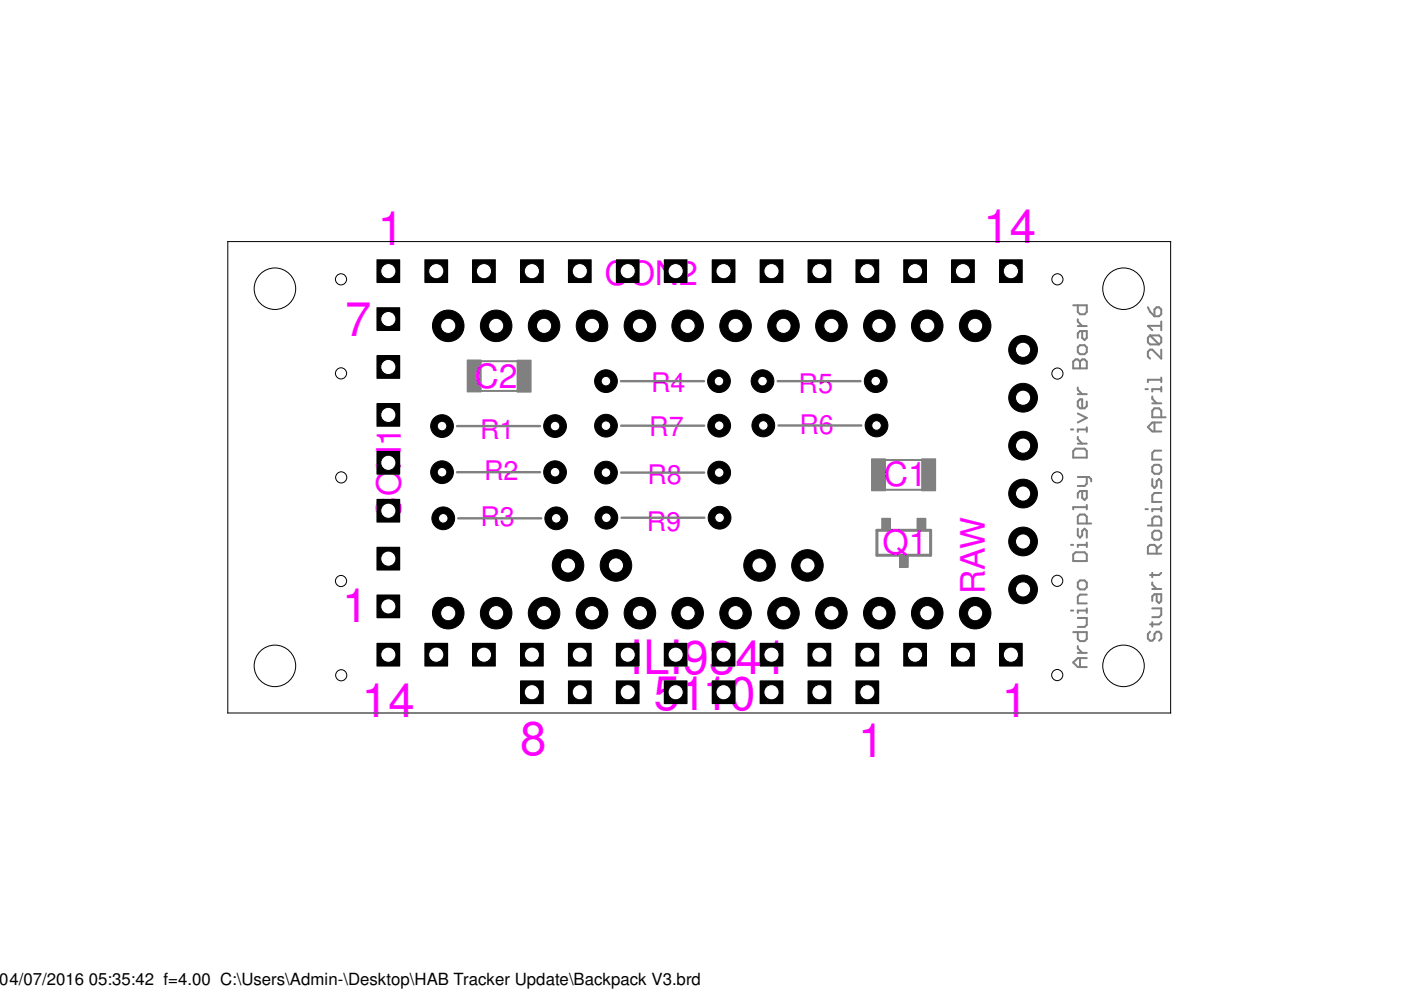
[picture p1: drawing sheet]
<svg xmlns="http://www.w3.org/2000/svg" width="297mm" height="210mm" viewBox="0 0 297 210" stroke-linecap="round" stroke-linejoin="round" font-family="sans-serif">
<defs><g id="words">
<g font-size="10" fill="#f0f">
<text x="80.1" y="52">1</text>
<text x="208.5" y="51.4">14</text>
<text x="73.1" y="71.2">7</text>
<text x="72.6" y="131.9">1</text>
<text x="133.6" y="142.8">ILI9341</text>
<text x="76.7" y="152">14</text>
<text x="138.6" y="150.6">5110</text>
<text x="212.4" y="152">1</text>
<text x="110.3" y="160.1">8</text>
<text x="181.9" y="160.4">1</text>
</g>
<g font-size="7.2" fill="#f0f">
<text x="128.1" y="60.4">CON2</text>
<text x="100.6" y="82.2">C2</text>
<text x="187.4" y="103.1">C1</text>
<text x="85" y="110.4" transform="rotate(-90 85 110.4)">CON1</text>
<text x="187.1" y="117.5">Q1</text>
<text x="208.8" y="126" transform="rotate(-90 208.8 126)">RAW</text>
</g>
<g font-size="5.7" fill="#f0f">
<text x="138" y="83">R4</text>
<text x="169.3" y="83.3">R5</text>
<text x="101.8" y="93.2">R1</text>
<text x="137.7" y="92.5">R7</text>
<text x="169.5" y="92">R6</text>
<text x="102.7" y="101.9">R2</text>
<text x="137.3" y="102.7">R8</text>
<text x="101.9" y="111.6">R3</text>
<text x="137.2" y="112.5">R9</text>
</g>
<text font-size="3.6" x="0" y="208.9">04/07/2016 05:35:42 f=4.00 C:\Users\Admin-\Desktop\HAB Tracker Update\Backpack V3.brd</text>
</g></defs>
<path d="M102 76.6h7.7M102 82.9h7.7" fill="none" stroke="#808080" stroke-width=".42"/>
<path d="M109.6 76.4h3v6.7h-3z" fill-rule="evenodd" fill="#808080"/>
<path d="M109.6 76.4h3v6.7h-3z" fill="none" stroke="#808080" stroke-width=".21"/>
<path d="M99.1 76.3h2.9v6.8h-2.9z" fill-rule="evenodd" fill="#808080"/>
<path d="M99.1 76.3h2.9v6.8h-2.9z" fill="none" stroke="#808080" stroke-width=".21"/>
<path d="M185.9 112.4h11.4v5.3h-11.4z" fill="none" stroke="#808080" stroke-width=".63"/>
<path d="M194.4 109.9h1.9v2.4h-1.9z" fill-rule="evenodd" fill="#808080"/>
<path d="M194.4 109.9h1.9v2.4h-1.9z" fill="none" stroke="#808080" stroke-width=".21"/>
<path d="M186.9 109.9h1.9v2.4h-1.9z" fill-rule="evenodd" fill="#808080"/>
<path d="M186.9 109.9h1.9v2.4h-1.9z" fill="none" stroke="#808080" stroke-width=".21"/>
<path d="M187.7 97.5h7.7M187.7 103.8h7.7" fill="none" stroke="#808080" stroke-width=".42"/>
<path d="M195.4 97.3h3v6.8h-3z" fill-rule="evenodd" fill="#808080"/>
<path d="M195.4 97.3h3v6.8h-3z" fill="none" stroke="#808080" stroke-width=".21"/>
<path d="M184.8 97.3h2.9v6.8h-2.9z" fill-rule="evenodd" fill="#808080"/>
<path d="M184.8 97.3h2.9v6.8h-2.9z" fill="none" stroke="#808080" stroke-width=".21"/>
<path d="M190.7 117.9h1.9v2.4h-1.9z" fill-rule="evenodd" fill="#808080"/>
<path d="M190.7 117.9h1.9v2.4h-1.9z" fill="none" stroke="#808080" stroke-width=".21"/>
<path d="M151 144.4h4.8v4.8h-4.8z" fill-rule="evenodd" fill="#000"/>
<path d="M151 144.4h4.8v4.8h-4.8z" fill="none" stroke="#000" stroke-width=".21"/>
<circle cx="153.4" cy="146.8" r="1.61" fill="#fff"/>
<g fill="none" stroke="#000" stroke-width=".21">
<path d="M161.2 144.4h4.8v4.8h-4.8z"/>
<circle cx="153.4" cy="146.8" r="1.61"/>
</g>
<path d="M161.2 144.4h4.8v4.8h-4.8z" fill-rule="evenodd" fill="#000"/>
<circle cx="163.6" cy="146.8" r="1.61" fill="#fff"/>
<g fill="none" stroke="#000" stroke-width=".21">
<path d="M171.3 144.4h4.8v4.8h-4.8z"/>
<circle cx="163.6" cy="146.8" r="1.61"/>
</g>
<path d="M171.3 144.4h4.8v4.8h-4.8z" fill-rule="evenodd" fill="#000"/>
<circle cx="173.7" cy="146.8" r="1.61" fill="#fff"/>
<g fill="none" stroke="#000" stroke-width=".21">
<path d="M181.5 144.4h4.8v4.8h-4.8z"/>
<circle cx="173.7" cy="146.8" r="1.61"/>
</g>
<path d="M181.5 144.4h4.8v4.8h-4.8z" fill-rule="evenodd" fill="#000"/>
<circle cx="183.9" cy="146.8" r="1.61" fill="#fff"/>
<g fill="none" stroke="#000" stroke-width=".21">
<path d="M140.8 144.4h4.9v4.8h-4.9z"/>
<circle cx="183.9" cy="146.8" r="1.61"/>
</g>
<path d="M140.8 144.4h4.9v4.8h-4.9z" fill-rule="evenodd" fill="#000"/>
<circle cx="143.3" cy="146.8" r="1.61" fill="#fff"/>
<g fill="none" stroke="#000" stroke-width=".21">
<path d="M130.7 144.4h4.8v4.8h-4.8z"/>
<circle cx="143.3" cy="146.8" r="1.61"/>
</g>
<path d="M130.7 144.4h4.8v4.8h-4.8z" fill-rule="evenodd" fill="#000"/>
<circle cx="133.1" cy="146.8" r="1.61" fill="#fff"/>
<g fill="none" stroke="#000" stroke-width=".21">
<path d="M120.5 144.4h4.8v4.8h-4.8z"/>
<circle cx="133.1" cy="146.8" r="1.61"/>
</g>
<path d="M120.5 144.4h4.8v4.8h-4.8z" fill-rule="evenodd" fill="#000"/>
<circle cx="122.9" cy="146.8" r="1.61" fill="#fff"/>
<g fill="none" stroke="#000" stroke-width=".21">
<path d="M110.4 144.4h4.8v4.8h-4.8z"/>
<circle cx="122.9" cy="146.8" r="1.61"/>
</g>
<path d="M110.4 144.4h4.8v4.8h-4.8z" fill-rule="evenodd" fill="#000"/>
<circle cx="112.8" cy="146.8" r="1.61" fill="#fff"/>
<g fill="none" stroke="#000" stroke-width=".21">
<path d="M151 136.4h4.8v4.8h-4.8z"/>
<circle cx="112.8" cy="146.8" r="1.61"/>
</g>
<path d="M151 136.4h4.8v4.8h-4.8z" fill-rule="evenodd" fill="#000"/>
<circle cx="153.4" cy="138.8" r="1.61" fill="#fff"/>
<g fill="none" stroke="#000" stroke-width=".21">
<path d="M161.2 136.4h4.8v4.8h-4.8z"/>
<circle cx="153.4" cy="138.8" r="1.61"/>
</g>
<path d="M161.2 136.4h4.8v4.8h-4.8z" fill-rule="evenodd" fill="#000"/>
<circle cx="163.6" cy="138.8" r="1.61" fill="#fff"/>
<g fill="none" stroke="#000" stroke-width=".21">
<path d="M171.3 136.4h4.8v4.8h-4.8z"/>
<circle cx="163.6" cy="138.8" r="1.61"/>
</g>
<path d="M171.3 136.4h4.8v4.8h-4.8z" fill-rule="evenodd" fill="#000"/>
<circle cx="173.7" cy="138.8" r="1.61" fill="#fff"/>
<g fill="none" stroke="#000" stroke-width=".21">
<path d="M181.5 136.4h4.8v4.8h-4.8z"/>
<circle cx="173.7" cy="138.8" r="1.61"/>
</g>
<path d="M181.5 136.4h4.8v4.8h-4.8z" fill-rule="evenodd" fill="#000"/>
<circle cx="183.9" cy="138.8" r="1.61" fill="#fff"/>
<g fill="none" stroke="#000" stroke-width=".21">
<path d="M191.6 136.4h4.8v4.8h-4.8z"/>
<circle cx="183.9" cy="138.8" r="1.61"/>
</g>
<path d="M191.6 136.4h4.8v4.8h-4.8z" fill-rule="evenodd" fill="#000"/>
<circle cx="194" cy="138.8" r="1.61" fill="#fff"/>
<g fill="none" stroke="#000" stroke-width=".21">
<path d="M201.8 136.4h4.8v4.8h-4.8z"/>
<circle cx="194" cy="138.8" r="1.61"/>
</g>
<path d="M201.8 136.4h4.8v4.8h-4.8z" fill-rule="evenodd" fill="#000"/>
<circle cx="204.2" cy="138.8" r="1.61" fill="#fff"/>
<g fill="none" stroke="#000" stroke-width=".21">
<path d="M211.9 136.4h4.8v4.8h-4.8z"/>
<circle cx="204.2" cy="138.8" r="1.61"/>
</g>
<path d="M211.9 136.4h4.8v4.8h-4.8z" fill-rule="evenodd" fill="#000"/>
<circle cx="214.3" cy="138.8" r="1.61" fill="#fff"/>
<g fill="none" stroke="#000" stroke-width=".21">
<path d="M140.8 136.4h4.9v4.8h-4.9z"/>
<circle cx="214.3" cy="138.8" r="1.61"/>
</g>
<path d="M140.8 136.4h4.9v4.8h-4.9z" fill-rule="evenodd" fill="#000"/>
<circle cx="143.3" cy="138.8" r="1.61" fill="#fff"/>
<g fill="none" stroke="#000" stroke-width=".21">
<path d="M130.7 136.4h4.8v4.8h-4.8z"/>
<circle cx="143.3" cy="138.8" r="1.61"/>
</g>
<path d="M130.7 136.4h4.8v4.8h-4.8z" fill-rule="evenodd" fill="#000"/>
<circle cx="133.1" cy="138.8" r="1.61" fill="#fff"/>
<g fill="none" stroke="#000" stroke-width=".21">
<path d="M120.5 136.4h4.8v4.8h-4.8z"/>
<circle cx="133.1" cy="138.8" r="1.61"/>
</g>
<path d="M120.5 136.4h4.8v4.8h-4.8z" fill-rule="evenodd" fill="#000"/>
<circle cx="122.9" cy="138.8" r="1.61" fill="#fff"/>
<g fill="none" stroke="#000" stroke-width=".21">
<path d="M110.4 136.4h4.8v4.8h-4.8z"/>
<circle cx="122.9" cy="138.8" r="1.61"/>
</g>
<path d="M110.4 136.4h4.8v4.8h-4.8z" fill-rule="evenodd" fill="#000"/>
<circle cx="112.8" cy="138.8" r="1.61" fill="#fff"/>
<g fill="none" stroke="#000" stroke-width=".21">
<path d="M100.2 136.4h4.8v4.8h-4.8z"/>
<circle cx="112.8" cy="138.8" r="1.61"/>
</g>
<path d="M100.2 136.4h4.8v4.8h-4.8z" fill-rule="evenodd" fill="#000"/>
<circle cx="102.6" cy="138.8" r="1.61" fill="#fff"/>
<g fill="none" stroke="#000" stroke-width=".21">
<path d="M90.1 136.4h4.8v4.8h-4.8z"/>
<circle cx="102.6" cy="138.8" r="1.61"/>
</g>
<path d="M90.1 136.4h4.8v4.8h-4.8z" fill-rule="evenodd" fill="#000"/>
<circle cx="92.5" cy="138.8" r="1.61" fill="#fff"/>
<g fill="none" stroke="#000" stroke-width=".21">
<path d="M79.9 136.4h4.8v4.8h-4.8z"/>
<circle cx="92.5" cy="138.8" r="1.61"/>
</g>
<path d="M79.9 136.4h4.8v4.8h-4.8z" fill-rule="evenodd" fill="#000"/>
<circle cx="82.3" cy="138.8" r="1.61" fill="#fff"/>
<g fill="none" stroke="#000" stroke-width=".21">
<circle cx="216.9" cy="94.5" r="3.1"/>
<circle cx="82.3" cy="138.8" r="1.61"/>
</g>
<circle cx="216.9" cy="94.5" r="3.1" fill="#000"/>
<circle cx="216.9" cy="94.5" r="1.61" fill="#fff"/>
<g fill="none" stroke="#000" stroke-width=".21">
<circle cx="216.9" cy="84.3" r="3.1"/>
<circle cx="216.9" cy="94.5" r="1.61"/>
</g>
<circle cx="216.9" cy="84.3" r="3.1" fill="#000"/>
<circle cx="216.9" cy="84.3" r="1.61" fill="#fff"/>
<g fill="none" stroke="#000" stroke-width=".21">
<circle cx="216.9" cy="74.2" r="3.1"/>
<circle cx="216.9" cy="84.3" r="1.61"/>
</g>
<circle cx="216.9" cy="74.2" r="3.1" fill="#000"/>
<circle cx="216.9" cy="74.2" r="1.61" fill="#fff"/>
<g fill="none" stroke="#000" stroke-width=".21">
<circle cx="216.9" cy="74.2" r="1.61"/>
<circle cx="216.9" cy="104.6" r="3.1"/>
</g>
<circle cx="216.9" cy="104.6" r="3.1" fill="#000"/>
<circle cx="216.9" cy="104.6" r="1.61" fill="#fff"/>
<g fill="none" stroke="#000" stroke-width=".21">
<circle cx="216.9" cy="114.8" r="3.1"/>
<circle cx="216.9" cy="104.6" r="1.61"/>
</g>
<circle cx="216.9" cy="114.8" r="3.1" fill="#000"/>
<circle cx="216.9" cy="114.8" r="1.61" fill="#fff"/>
<g fill="none" stroke="#000" stroke-width=".21">
<circle cx="216.9" cy="114.8" r="1.61"/>
<circle cx="216.9" cy="125" r="3.1"/>
</g>
<circle cx="216.9" cy="125" r="3.1" fill="#000"/>
<circle cx="216.9" cy="125" r="1.61" fill="#fff"/>
<g fill="none" stroke="#000" stroke-width=".21">
<circle cx="95" cy="69.1" r="3.3"/>
<circle cx="216.9" cy="125" r="1.61"/>
</g>
<circle cx="95" cy="69.1" r="3.3" fill="#000"/>
<circle cx="95" cy="69.1" r="1.61" fill="#fff"/>
<g fill="none" stroke="#000" stroke-width=".21">
<circle cx="95" cy="69.1" r="1.61"/>
<circle cx="95" cy="130" r="3.3"/>
</g>
<circle cx="95" cy="130" r="3.3" fill="#000"/>
<circle cx="95" cy="130" r="1.61" fill="#fff"/>
<g fill="none" stroke="#000" stroke-width=".21">
<circle cx="105.2" cy="69.1" r="3.3"/>
<circle cx="95" cy="130" r="1.61"/>
</g>
<circle cx="105.2" cy="69.1" r="3.3" fill="#000"/>
<circle cx="105.2" cy="69.1" r="1.61" fill="#fff"/>
<g fill="none" stroke="#000" stroke-width=".21">
<circle cx="105.2" cy="69.1" r="1.61"/>
<circle cx="115.4" cy="69.1" r="3.3"/>
</g>
<circle cx="115.4" cy="69.1" r="3.3" fill="#000"/>
<circle cx="115.4" cy="69.1" r="1.61" fill="#fff"/>
<g fill="none" stroke="#000" stroke-width=".21">
<circle cx="115.4" cy="69.1" r="1.61"/>
<circle cx="125.5" cy="69.1" r="3.3"/>
</g>
<circle cx="125.5" cy="69.1" r="3.3" fill="#000"/>
<circle cx="125.5" cy="69.1" r="1.61" fill="#fff"/>
<g fill="none" stroke="#000" stroke-width=".21">
<circle cx="125.5" cy="69.1" r="1.61"/>
<circle cx="135.7" cy="69.1" r="3.3"/>
</g>
<circle cx="135.7" cy="69.1" r="3.3" fill="#000"/>
<circle cx="135.7" cy="69.1" r="1.61" fill="#fff"/>
<g fill="none" stroke="#000" stroke-width=".21">
<circle cx="135.7" cy="69.1" r="1.61"/>
<circle cx="145.8" cy="69.1" r="3.3"/>
</g>
<circle cx="145.8" cy="69.1" r="3.3" fill="#000"/>
<circle cx="145.8" cy="69.1" r="1.61" fill="#fff"/>
<g fill="none" stroke="#000" stroke-width=".21">
<circle cx="145.8" cy="69.1" r="1.61"/>
<circle cx="155.9" cy="69.1" r="3.3"/>
</g>
<circle cx="155.9" cy="69.1" r="3.3" fill="#000"/>
<circle cx="156" cy="69.1" r="1.61" fill="#fff"/>
<g fill="none" stroke="#000" stroke-width=".21">
<circle cx="156" cy="69.1" r="1.61"/>
<circle cx="166.1" cy="69.1" r="3.3"/>
</g>
<circle cx="166.1" cy="69.1" r="3.3" fill="#000"/>
<circle cx="166.1" cy="69.1" r="1.61" fill="#fff"/>
<g fill="none" stroke="#000" stroke-width=".21">
<circle cx="166.1" cy="69.1" r="1.61"/>
<circle cx="176.3" cy="69.1" r="3.3"/>
</g>
<circle cx="176.3" cy="69.1" r="3.3" fill="#000"/>
<circle cx="176.3" cy="69.1" r="1.61" fill="#fff"/>
<g fill="none" stroke="#000" stroke-width=".21">
<circle cx="176.3" cy="69.1" r="1.61"/>
<circle cx="186.4" cy="69.1" r="3.3"/>
</g>
<circle cx="186.4" cy="69.1" r="3.3" fill="#000"/>
<circle cx="186.4" cy="69.1" r="1.61" fill="#fff"/>
<g fill="none" stroke="#000" stroke-width=".21">
<circle cx="186.4" cy="69.1" r="1.61"/>
<circle cx="196.6" cy="69.1" r="3.3"/>
</g>
<circle cx="196.6" cy="69.1" r="3.3" fill="#000"/>
<circle cx="196.6" cy="69.1" r="1.61" fill="#fff"/>
<g fill="none" stroke="#000" stroke-width=".21">
<circle cx="196.6" cy="69.1" r="1.61"/>
<circle cx="206.7" cy="69.1" r="3.3"/>
</g>
<circle cx="206.7" cy="69.1" r="3.3" fill="#000"/>
<circle cx="206.8" cy="69.1" r="1.61" fill="#fff"/>
<g fill="none" stroke="#000" stroke-width=".21">
<circle cx="206.8" cy="69.1" r="1.61"/>
<circle cx="105.2" cy="130" r="3.3"/>
</g>
<circle cx="105.2" cy="130" r="3.3" fill="#000"/>
<circle cx="105.2" cy="130" r="1.61" fill="#fff"/>
<g fill="none" stroke="#000" stroke-width=".21">
<circle cx="105.2" cy="130" r="1.61"/>
<circle cx="115.4" cy="130" r="3.3"/>
</g>
<circle cx="115.4" cy="130" r="3.3" fill="#000"/>
<circle cx="115.4" cy="130" r="1.61" fill="#fff"/>
<g fill="none" stroke="#000" stroke-width=".21">
<circle cx="115.4" cy="130" r="1.61"/>
<circle cx="125.5" cy="130" r="3.3"/>
</g>
<circle cx="125.5" cy="130" r="3.3" fill="#000"/>
<circle cx="125.5" cy="130" r="1.61" fill="#fff"/>
<g fill="none" stroke="#000" stroke-width=".21">
<circle cx="125.5" cy="130" r="1.61"/>
<circle cx="135.7" cy="130" r="3.3"/>
</g>
<circle cx="135.7" cy="130" r="3.3" fill="#000"/>
<circle cx="135.7" cy="130" r="1.61" fill="#fff"/>
<g fill="none" stroke="#000" stroke-width=".21">
<circle cx="135.7" cy="130" r="1.61"/>
<circle cx="145.8" cy="130" r="3.3"/>
</g>
<circle cx="145.8" cy="130" r="3.3" fill="#000"/>
<circle cx="145.8" cy="130" r="1.61" fill="#fff"/>
<g fill="none" stroke="#000" stroke-width=".21">
<circle cx="145.8" cy="130" r="1.61"/>
<circle cx="155.9" cy="130" r="3.3"/>
</g>
<circle cx="155.9" cy="130" r="3.3" fill="#000"/>
<circle cx="156" cy="130" r="1.61" fill="#fff"/>
<g fill="none" stroke="#000" stroke-width=".21">
<circle cx="156" cy="130" r="1.61"/>
<circle cx="166.1" cy="130" r="3.3"/>
</g>
<circle cx="166.1" cy="130" r="3.3" fill="#000"/>
<circle cx="166.1" cy="130" r="1.61" fill="#fff"/>
<g fill="none" stroke="#000" stroke-width=".21">
<circle cx="166.1" cy="130" r="1.61"/>
<circle cx="176.3" cy="130" r="3.3"/>
</g>
<circle cx="176.3" cy="130" r="3.3" fill="#000"/>
<circle cx="176.3" cy="130" r="1.61" fill="#fff"/>
<g fill="none" stroke="#000" stroke-width=".21">
<circle cx="176.3" cy="130" r="1.61"/>
<circle cx="186.4" cy="130" r="3.3"/>
</g>
<circle cx="186.4" cy="130" r="3.3" fill="#000"/>
<circle cx="186.4" cy="130" r="1.61" fill="#fff"/>
<g fill="none" stroke="#000" stroke-width=".21">
<circle cx="186.4" cy="130" r="1.61"/>
<circle cx="196.6" cy="130" r="3.3"/>
</g>
<circle cx="196.6" cy="130" r="3.3" fill="#000"/>
<circle cx="196.6" cy="130" r="1.61" fill="#fff"/>
<g fill="none" stroke="#000" stroke-width=".21">
<circle cx="196.6" cy="130" r="1.61"/>
<circle cx="206.7" cy="130" r="3.3"/>
</g>
<circle cx="206.7" cy="130" r="3.3" fill="#000"/>
<circle cx="206.8" cy="130" r="1.61" fill="#fff"/>
<g fill="none" stroke="#000" stroke-width=".21">
<circle cx="171.2" cy="119.9" r="3.3"/>
<circle cx="206.8" cy="130" r="1.61"/>
</g>
<circle cx="171.2" cy="119.9" r="3.3" fill="#000"/>
<circle cx="171.2" cy="119.9" r="1.61" fill="#fff"/>
<g fill="none" stroke="#000" stroke-width=".21">
<circle cx="161" cy="119.9" r="3.3"/>
<circle cx="171.2" cy="119.9" r="1.61"/>
</g>
<circle cx="161" cy="119.9" r="3.3" fill="#000"/>
<circle cx="161" cy="119.9" r="1.61" fill="#fff"/>
<g fill="none" stroke="#000" stroke-width=".21">
<circle cx="130.6" cy="119.9" r="3.3"/>
<circle cx="161" cy="119.9" r="1.61"/>
</g>
<circle cx="130.6" cy="119.9" r="3.3" fill="#000"/>
<circle cx="130.6" cy="119.9" r="1.61" fill="#fff"/>
<g fill="none" stroke="#000" stroke-width=".21">
<circle cx="120.4" cy="119.9" r="3.3"/>
<circle cx="130.6" cy="119.9" r="1.61"/>
</g>
<circle cx="120.4" cy="119.9" r="3.3" fill="#000"/>
<circle cx="120.4" cy="119.9" r="1.61" fill="#fff"/>
<g fill="none" stroke="#000" stroke-width=".21">
<path d="M79.9 55.1h4.8v4.8h-4.8z"/>
<circle cx="120.4" cy="119.9" r="1.61"/>
</g>
<path d="M79.9 55.1h4.8v4.8h-4.8z" fill-rule="evenodd" fill="#000"/>
<circle cx="82.3" cy="57.5" r="1.61" fill="#fff"/>
<g fill="none" stroke="#000" stroke-width=".21">
<path d="M90.1 55.1h4.8v4.8h-4.8z"/>
<circle cx="82.3" cy="57.5" r="1.61"/>
</g>
<path d="M90.1 55.1h4.8v4.8h-4.8z" fill-rule="evenodd" fill="#000"/>
<circle cx="92.5" cy="57.5" r="1.61" fill="#fff"/>
<g fill="none" stroke="#000" stroke-width=".21">
<path d="M100.2 55.1h4.8v4.8h-4.8z"/>
<circle cx="92.5" cy="57.5" r="1.61"/>
</g>
<path d="M100.2 55.1h4.8v4.8h-4.8z" fill-rule="evenodd" fill="#000"/>
<circle cx="102.6" cy="57.5" r="1.61" fill="#fff"/>
<g fill="none" stroke="#000" stroke-width=".21">
<path d="M110.4 55.1h4.8v4.8h-4.8z"/>
<circle cx="102.6" cy="57.5" r="1.61"/>
</g>
<path d="M110.4 55.1h4.8v4.8h-4.8z" fill-rule="evenodd" fill="#000"/>
<circle cx="112.8" cy="57.5" r="1.61" fill="#fff"/>
<g fill="none" stroke="#000" stroke-width=".21">
<path d="M120.5 55.1h4.8v4.8h-4.8z"/>
<circle cx="112.8" cy="57.5" r="1.61"/>
</g>
<path d="M120.5 55.1h4.8v4.8h-4.8z" fill-rule="evenodd" fill="#000"/>
<circle cx="122.9" cy="57.5" r="1.61" fill="#fff"/>
<g fill="none" stroke="#000" stroke-width=".21">
<path d="M130.7 55.1h4.8v4.8h-4.8z"/>
<circle cx="122.9" cy="57.5" r="1.61"/>
</g>
<path d="M130.7 55.1h4.8v4.8h-4.8z" fill-rule="evenodd" fill="#000"/>
<circle cx="133.1" cy="57.5" r="1.61" fill="#fff"/>
<g fill="none" stroke="#000" stroke-width=".21">
<path d="M140.8 55.1h4.9v4.8h-4.9z"/>
<circle cx="133.1" cy="57.5" r="1.61"/>
</g>
<path d="M140.8 55.1h4.9v4.8h-4.9z" fill-rule="evenodd" fill="#000"/>
<circle cx="143.3" cy="57.5" r="1.61" fill="#fff"/>
<g fill="none" stroke="#000" stroke-width=".21">
<path d="M151 55.1h4.8v4.8h-4.8z"/>
<circle cx="143.3" cy="57.5" r="1.61"/>
</g>
<path d="M151 55.1h4.8v4.8h-4.8z" fill-rule="evenodd" fill="#000"/>
<circle cx="153.4" cy="57.5" r="1.61" fill="#fff"/>
<g fill="none" stroke="#000" stroke-width=".21">
<path d="M161.2 55.1h4.8v4.8h-4.8z"/>
<circle cx="153.4" cy="57.5" r="1.61"/>
</g>
<path d="M161.2 55.1h4.8v4.8h-4.8z" fill-rule="evenodd" fill="#000"/>
<circle cx="163.6" cy="57.5" r="1.61" fill="#fff"/>
<g fill="none" stroke="#000" stroke-width=".21">
<path d="M171.3 55.1h4.8v4.8h-4.8z"/>
<circle cx="163.6" cy="57.5" r="1.61"/>
</g>
<path d="M171.3 55.1h4.8v4.8h-4.8z" fill-rule="evenodd" fill="#000"/>
<circle cx="173.7" cy="57.5" r="1.61" fill="#fff"/>
<g fill="none" stroke="#000" stroke-width=".21">
<path d="M181.5 55.1h4.8v4.8h-4.8z"/>
<circle cx="173.7" cy="57.5" r="1.61"/>
</g>
<path d="M181.5 55.1h4.8v4.8h-4.8z" fill-rule="evenodd" fill="#000"/>
<circle cx="183.9" cy="57.5" r="1.61" fill="#fff"/>
<g fill="none" stroke="#000" stroke-width=".21">
<path d="M191.6 55.1h4.8v4.8h-4.8z"/>
<circle cx="183.9" cy="57.5" r="1.61"/>
</g>
<path d="M191.6 55.1h4.8v4.8h-4.8z" fill-rule="evenodd" fill="#000"/>
<circle cx="194" cy="57.5" r="1.61" fill="#fff"/>
<g fill="none" stroke="#000" stroke-width=".21">
<path d="M201.8 55.1h4.8v4.8h-4.8z"/>
<circle cx="194" cy="57.5" r="1.61"/>
</g>
<path d="M201.8 55.1h4.8v4.8h-4.8z" fill-rule="evenodd" fill="#000"/>
<circle cx="204.2" cy="57.5" r="1.61" fill="#fff"/>
<g fill="none" stroke="#000" stroke-width=".21">
<path d="M211.9 55.1h4.8v4.8h-4.8z"/>
<circle cx="204.2" cy="57.5" r="1.61"/>
</g>
<path d="M211.9 55.1h4.8v4.8h-4.8z" fill-rule="evenodd" fill="#000"/>
<circle cx="214.3" cy="57.5" r="1.61" fill="#fff"/>
<g fill="none" stroke="#000" stroke-width=".21">
<path d="M79.9 85.6h4.8v4.8h-4.8z"/>
<circle cx="214.3" cy="57.5" r="1.61"/>
</g>
<path d="M79.9 85.6h4.8v4.8h-4.8z" fill-rule="evenodd" fill="#000"/>
<circle cx="82.3" cy="88" r="1.61" fill="#fff"/>
<g fill="none" stroke="#000" stroke-width=".21">
<path d="M79.9 95.7h4.8v4.8h-4.8z"/>
<circle cx="82.3" cy="88" r="1.61"/>
</g>
<path d="M79.9 95.7h4.8v4.8h-4.8z" fill-rule="evenodd" fill="#000"/>
<circle cx="82.3" cy="98.1" r="1.61" fill="#fff"/>
<g fill="none" stroke="#000" stroke-width=".21">
<path d="M79.9 105.9h4.8v4.8h-4.8z"/>
<circle cx="82.3" cy="98.1" r="1.61"/>
</g>
<path d="M79.9 105.9h4.8v4.8h-4.8z" fill-rule="evenodd" fill="#000"/>
<circle cx="82.3" cy="108.3" r="1.61" fill="#fff"/>
<g fill="none" stroke="#000" stroke-width=".21">
<path d="M79.9 116h4.8v4.9h-4.8z"/>
<circle cx="82.3" cy="108.3" r="1.61"/>
</g>
<path d="M79.9 116h4.8v4.9h-4.8z" fill-rule="evenodd" fill="#000"/>
<circle cx="82.3" cy="118.4" r="1.61" fill="#fff"/>
<g fill="none" stroke="#000" stroke-width=".21">
<path d="M79.9 126.2h4.8v4.8h-4.8z"/>
<circle cx="82.3" cy="118.4" r="1.61"/>
</g>
<path d="M79.9 126.2h4.8v4.8h-4.8z" fill-rule="evenodd" fill="#000"/>
<circle cx="82.3" cy="128.6" r="1.61" fill="#fff"/>
<g fill="none" stroke="#000" stroke-width=".21">
<path d="M79.9 75.4h4.8v4.8h-4.8z"/>
<circle cx="82.3" cy="128.6" r="1.61"/>
</g>
<path d="M79.9 75.4h4.8v4.8h-4.8z" fill-rule="evenodd" fill="#000"/>
<circle cx="82.3" cy="77.8" r="1.61" fill="#fff"/>
<g fill="none" stroke="#000" stroke-width=".21">
<path d="M79.9 65.2h4.8v4.9h-4.8z"/>
<circle cx="82.3" cy="77.8" r="1.61"/>
</g>
<path d="M79.9 65.2h4.8v4.9h-4.8z" fill-rule="evenodd" fill="#000"/>
<circle cx="82.3" cy="67.6" r="1.61" fill="#fff"/>
<g fill="none" stroke="#000" stroke-width=".21">
<circle cx="82.3" cy="67.6" r="1.61"/>
<circle cx="117.7" cy="90.3" r="2.41"/>
</g>
<circle cx="117.7" cy="90.3" r="2.41" fill="#000"/>
<circle cx="117.7" cy="90.3" r="1.01" fill="#fff"/>
<g fill="none" stroke="#000" stroke-width=".21">
<circle cx="93.7" cy="90.3" r="2.41"/>
<circle cx="117.7" cy="90.3" r="1.01"/>
</g>
<circle cx="93.7" cy="90.3" r="2.41" fill="#000"/>
<circle cx="93.7" cy="90.3" r="1.01" fill="#fff"/>
<g fill="none" stroke="#000" stroke-width=".21">
<circle cx="93.7" cy="90.3" r="1.01"/>
<circle cx="93.7" cy="100.1" r="2.41"/>
</g>
<circle cx="93.7" cy="100.1" r="2.41" fill="#000"/>
<circle cx="93.7" cy="100.1" r="1.01" fill="#fff"/>
<g fill="none" stroke="#000" stroke-width=".21">
<circle cx="93.7" cy="100.1" r="1.01"/>
<circle cx="117.7" cy="100.1" r="2.41"/>
</g>
<circle cx="117.7" cy="100.1" r="2.41" fill="#000"/>
<circle cx="117.7" cy="100.1" r="1.01" fill="#fff"/>
<g fill="none" stroke="#000" stroke-width=".21">
<circle cx="94" cy="109.9" r="2.41"/>
<circle cx="117.7" cy="100.1" r="1.01"/>
</g>
<circle cx="94" cy="109.9" r="2.41" fill="#000"/>
<circle cx="94" cy="109.9" r="1.01" fill="#fff"/>
<g fill="none" stroke="#000" stroke-width=".21">
<circle cx="94" cy="109.9" r="1.01"/>
<circle cx="117.9" cy="109.9" r="2.41"/>
</g>
<circle cx="117.9" cy="109.9" r="2.41" fill="#000"/>
<circle cx="117.9" cy="109.9" r="1.01" fill="#fff"/>
<g fill="none" stroke="#000" stroke-width=".21">
<circle cx="128.5" cy="80.8" r="2.41"/>
<circle cx="117.9" cy="109.9" r="1.01"/>
</g>
<circle cx="128.5" cy="80.8" r="2.41" fill="#000"/>
<circle cx="128.5" cy="80.8" r="1.01" fill="#fff"/>
<g fill="none" stroke="#000" stroke-width=".21">
<circle cx="128.5" cy="80.8" r="1.01"/>
<circle cx="152.4" cy="80.8" r="2.41"/>
</g>
<circle cx="152.4" cy="80.8" r="2.41" fill="#000"/>
<circle cx="152.4" cy="80.8" r="1.01" fill="#fff"/>
<g fill="none" stroke="#000" stroke-width=".21">
<circle cx="152.4" cy="80.8" r="1.01"/>
<circle cx="161.7" cy="80.8" r="2.41"/>
</g>
<circle cx="161.7" cy="80.8" r="2.41" fill="#000"/>
<circle cx="161.7" cy="80.8" r="1.01" fill="#fff"/>
<g fill="none" stroke="#000" stroke-width=".21">
<circle cx="161.7" cy="80.8" r="1.01"/>
<circle cx="185.7" cy="80.8" r="2.41"/>
</g>
<circle cx="185.7" cy="80.8" r="2.41" fill="#000"/>
<circle cx="185.7" cy="80.8" r="1.01" fill="#fff"/>
<g fill="none" stroke="#000" stroke-width=".21">
<circle cx="161.8" cy="90.2" r="2.41"/>
<circle cx="185.7" cy="80.8" r="1.01"/>
</g>
<circle cx="161.8" cy="90.2" r="2.41" fill="#000"/>
<circle cx="161.8" cy="90.2" r="1.01" fill="#fff"/>
<g fill="none" stroke="#000" stroke-width=".21">
<circle cx="161.8" cy="90.2" r="1.01"/>
<circle cx="185.8" cy="90.2" r="2.41"/>
</g>
<circle cx="185.8" cy="90.2" r="2.41" fill="#000"/>
<circle cx="185.8" cy="90.2" r="1.01" fill="#fff"/>
<g fill="none" stroke="#000" stroke-width=".21">
<circle cx="128.5" cy="90.3" r="2.41"/>
<circle cx="185.8" cy="90.2" r="1.01"/>
</g>
<circle cx="128.5" cy="90.3" r="2.41" fill="#000"/>
<circle cx="128.5" cy="90.3" r="1.01" fill="#fff"/>
<g fill="none" stroke="#000" stroke-width=".21">
<circle cx="128.5" cy="90.3" r="1.01"/>
<circle cx="152.5" cy="90.3" r="2.41"/>
</g>
<circle cx="152.5" cy="90.3" r="2.41" fill="#000"/>
<circle cx="152.5" cy="90.3" r="1.01" fill="#fff"/>
<g fill="none" stroke="#000" stroke-width=".21">
<circle cx="152.5" cy="90.3" r="1.01"/>
<circle cx="128.5" cy="100.2" r="2.41"/>
</g>
<circle cx="128.5" cy="100.2" r="2.41" fill="#000"/>
<circle cx="128.5" cy="100.2" r="1.01" fill="#fff"/>
<g fill="none" stroke="#000" stroke-width=".21">
<circle cx="128.5" cy="100.2" r="1.01"/>
<circle cx="152.5" cy="100.2" r="2.41"/>
</g>
<circle cx="152.5" cy="100.2" r="2.41" fill="#000"/>
<circle cx="152.5" cy="100.2" r="1.01" fill="#fff"/>
<g fill="none" stroke="#000" stroke-width=".21">
<circle cx="152.5" cy="100.2" r="1.01"/>
<circle cx="152.6" cy="109.8" r="2.41"/>
</g>
<circle cx="152.6" cy="109.8" r="2.41" fill="#000"/>
<circle cx="152.6" cy="109.8" r="1.01" fill="#fff"/>
<g fill="none" stroke="#000" stroke-width=".21">
<circle cx="128.6" cy="109.8" r="2.41"/>
<circle cx="152.6" cy="109.8" r="1.01"/>
</g>
<circle cx="128.6" cy="109.8" r="2.41" fill="#000"/>
<circle cx="128.6" cy="109.8" r="1.01" fill="#fff"/>
<g fill="none" stroke="#000" stroke-width=".21">
<path d="M48.3 51.2h199.9v100h-199.9z"/>
<circle cx="72.3" cy="59.2" r="1.18"/>
<circle cx="224.2" cy="59.2" r="1.18"/>
<circle cx="58.3" cy="61.2" r="4.4"/>
<circle cx="72.3" cy="79.2" r="1.18"/>
<circle cx="224.2" cy="79.2" r="1.18"/>
<circle cx="238.2" cy="61.2" r="4.4"/>
<circle cx="72.3" cy="101.2" r="1.18"/>
<circle cx="128.6" cy="109.8" r="1.01"/>
<circle cx="224.2" cy="101.2" r="1.18"/>
<circle cx="72.3" cy="123.2" r="1.18"/>
<circle cx="224.2" cy="123.2" r="1.18"/>
<circle cx="58.3" cy="141.2" r="4.4"/>
<circle cx="72.3" cy="143.2" r="1.18"/>
<circle cx="224.2" cy="143.1" r="1.18"/>
<circle cx="238.2" cy="141.2" r="4.4"/>
</g>
<g fill="none" stroke="#808080" stroke-width=".42">
<path d="M227.5 64.7h2.9v1.4l-.4 .5h-1l-.5-.5v-1.4M227.5 76.7l.5-.5h.5l.5 .5 .4-.5h.6l.4 .5v1.4h-2.9zM228.5 67.7v.5l.9 .9M228.5 69.1h1.9M229 76.7v1.4M229 73.2h1l.4 .5v.9l-.4 .5h-1l-.5-.5v-.9zM229.4 70.2v1.4l.6 .5 .4-.5v-1.4h-1.4l-.5 .5v.9M243.4 65.2l.4 .9 1 1M243.8 71.1l-.4 .5v1l.4 .4h1.9M243.8 71.1h1.9l.5 .5v1l-.5 .4M243.8 71.1l1.9 1.9M244.8 65.6l.4-.4h.5l.5 .4v1l-.5 .5h-.9z"/>
<path d="M246.2 74.1v1.9l-1.9-1.9h-.5l-.4 .5v1l.4 .4M246.2 68.2v1.8M246.2 69.1h-2.8l.9 .9M227.1 91.1h.4M227.5 95.6l.5-.5h2l.4 .5v1.4h-2.9zM228.5 82.2v.4l.9 1M228.5 92.6v.5l.9 1M228.5 94.1h1.9M228.5 87.7l1.9 .9-1.9 1M228.5 83.6h1.9M230.4 85.1v1l-.4 .5h-1l-.5-.5v-1l.5-.4h.4v1.9M230.4 91.1h-1.9v.5"/>
<path d="M230.4 90.6v1M242.9 82.5h.5M244.3 99l.5-.4h.9l.5 .4v1l-.5 .5h-.9l-.5-.5zM244.3 84.1v.4l.9 1M244.3 85.5h1.9M244.8 89.6v1.9M246.2 88.5v-1.4l-.5-.5h-.9l-.5 .5v1.4h2.8M246.2 80.5h-2.8v.5M246.2 80.1v.9M246.2 82v1M246.2 82.5h-1.9v.5M246.2 95.5h-1.4l-.5 .6v1.4h1.9"/>
<path d="M246.2 89.6h-1.9l-.9 1 .9 .9h1.9M227.1 115.5h.4M227.5 117.6l.5-.5h2l.4 .5v1.4h-2.9zM228.5 112.1v1.4l.5 .5 .4-.5v-.9l.6-.5 .4 .5v1.4M228.5 101.1h2.4l.4 .5v.5M229.4 104.1v1.4l.6 .5 .4-.5v-1.4h-1.4l-.5 .5v.9M230.4 111v-1.4l-.4-.5h-1l-.5 .5v1.4h2.8M230.4 115.5h-1.9v.5M230.4 101.1v1.4l-.4 .5h-1.5M230.4 107.1v.9M230.4 115v1M230.4 107.5h-2.9v.5"/>
<path d="M242.9 107.9h.5M243.4 111.4h2.8v-1.4l-.5-.5h-.9l-.5 .5v1.4M244.3 101.6v1.4l.5 .5 .4-.5v-1l.5-.4 .5 .4v1.5M244.3 113l.5-.5h.9l.5 .5v1l-.5 .4h-.9l-.5-.4zM245.2 117.4v-1.4l-.4-.5h-1l-.4 .5v1.4h2.8M246.2 107.5v.9M246.2 104.5h-1.4l-.5 .5v1.4h1.9M246.2 107.9h-1.9v.5M246.2 115.5l-1 1M227.1 129.5h.4M227.5 134h2.9v1.5l-.4 .4h-1l-.5-.4v-1.5M228.5 138.4h1.9"/>
<path d="M228.5 137v.5l.9 .9M228.5 131h1.9v1.5l-.4 .4h-1.5M229 139.5v1.9M229 123.1h1l.4 .4v1l-.4 .5h-1l-.5-.5v-1zM230.4 139.5h-1.9l-1 1 1 .9h1.9M230.4 126.1h-1.4l-.5 .4v1.4h1.9M230.4 129.5h-1.9v.5M230.4 129v1M243.8 133.9l-.4 .6v.9l.4 .4h.5l.5-.4v-.9l.4-.6h.5l.5 .6v.9l-.5 .4M244.3 129h1.9v1.4l-.5 .5h-1.4M244.3 121.5v.9M244.3 123.5v.5l.9 .9"/>
<path d="M244.3 131.9v1M244.3 124.9h1.9M245.2 126v1.4l.5 .5 .5-.5v-1.4h-1.4l-.5 .4v1M246.2 131.9l-.5 .5h-1.9M246.2 121.5l-.5 .4h-1.9"/>
</g>
<path d="M96.9 90.3h17.6M131.7 80.8h17.6M131.7 90.3h17.6M164.9 80.8h17.6M165.1 90.2h17.5M96.9 100.1h17.6M97.2 109.9h17.6M131.7 100.2h17.6M131.8 109.8h17.5" fill="none" stroke="#808080" stroke-width=".51"/>
<use href="#words"/>
</svg>
